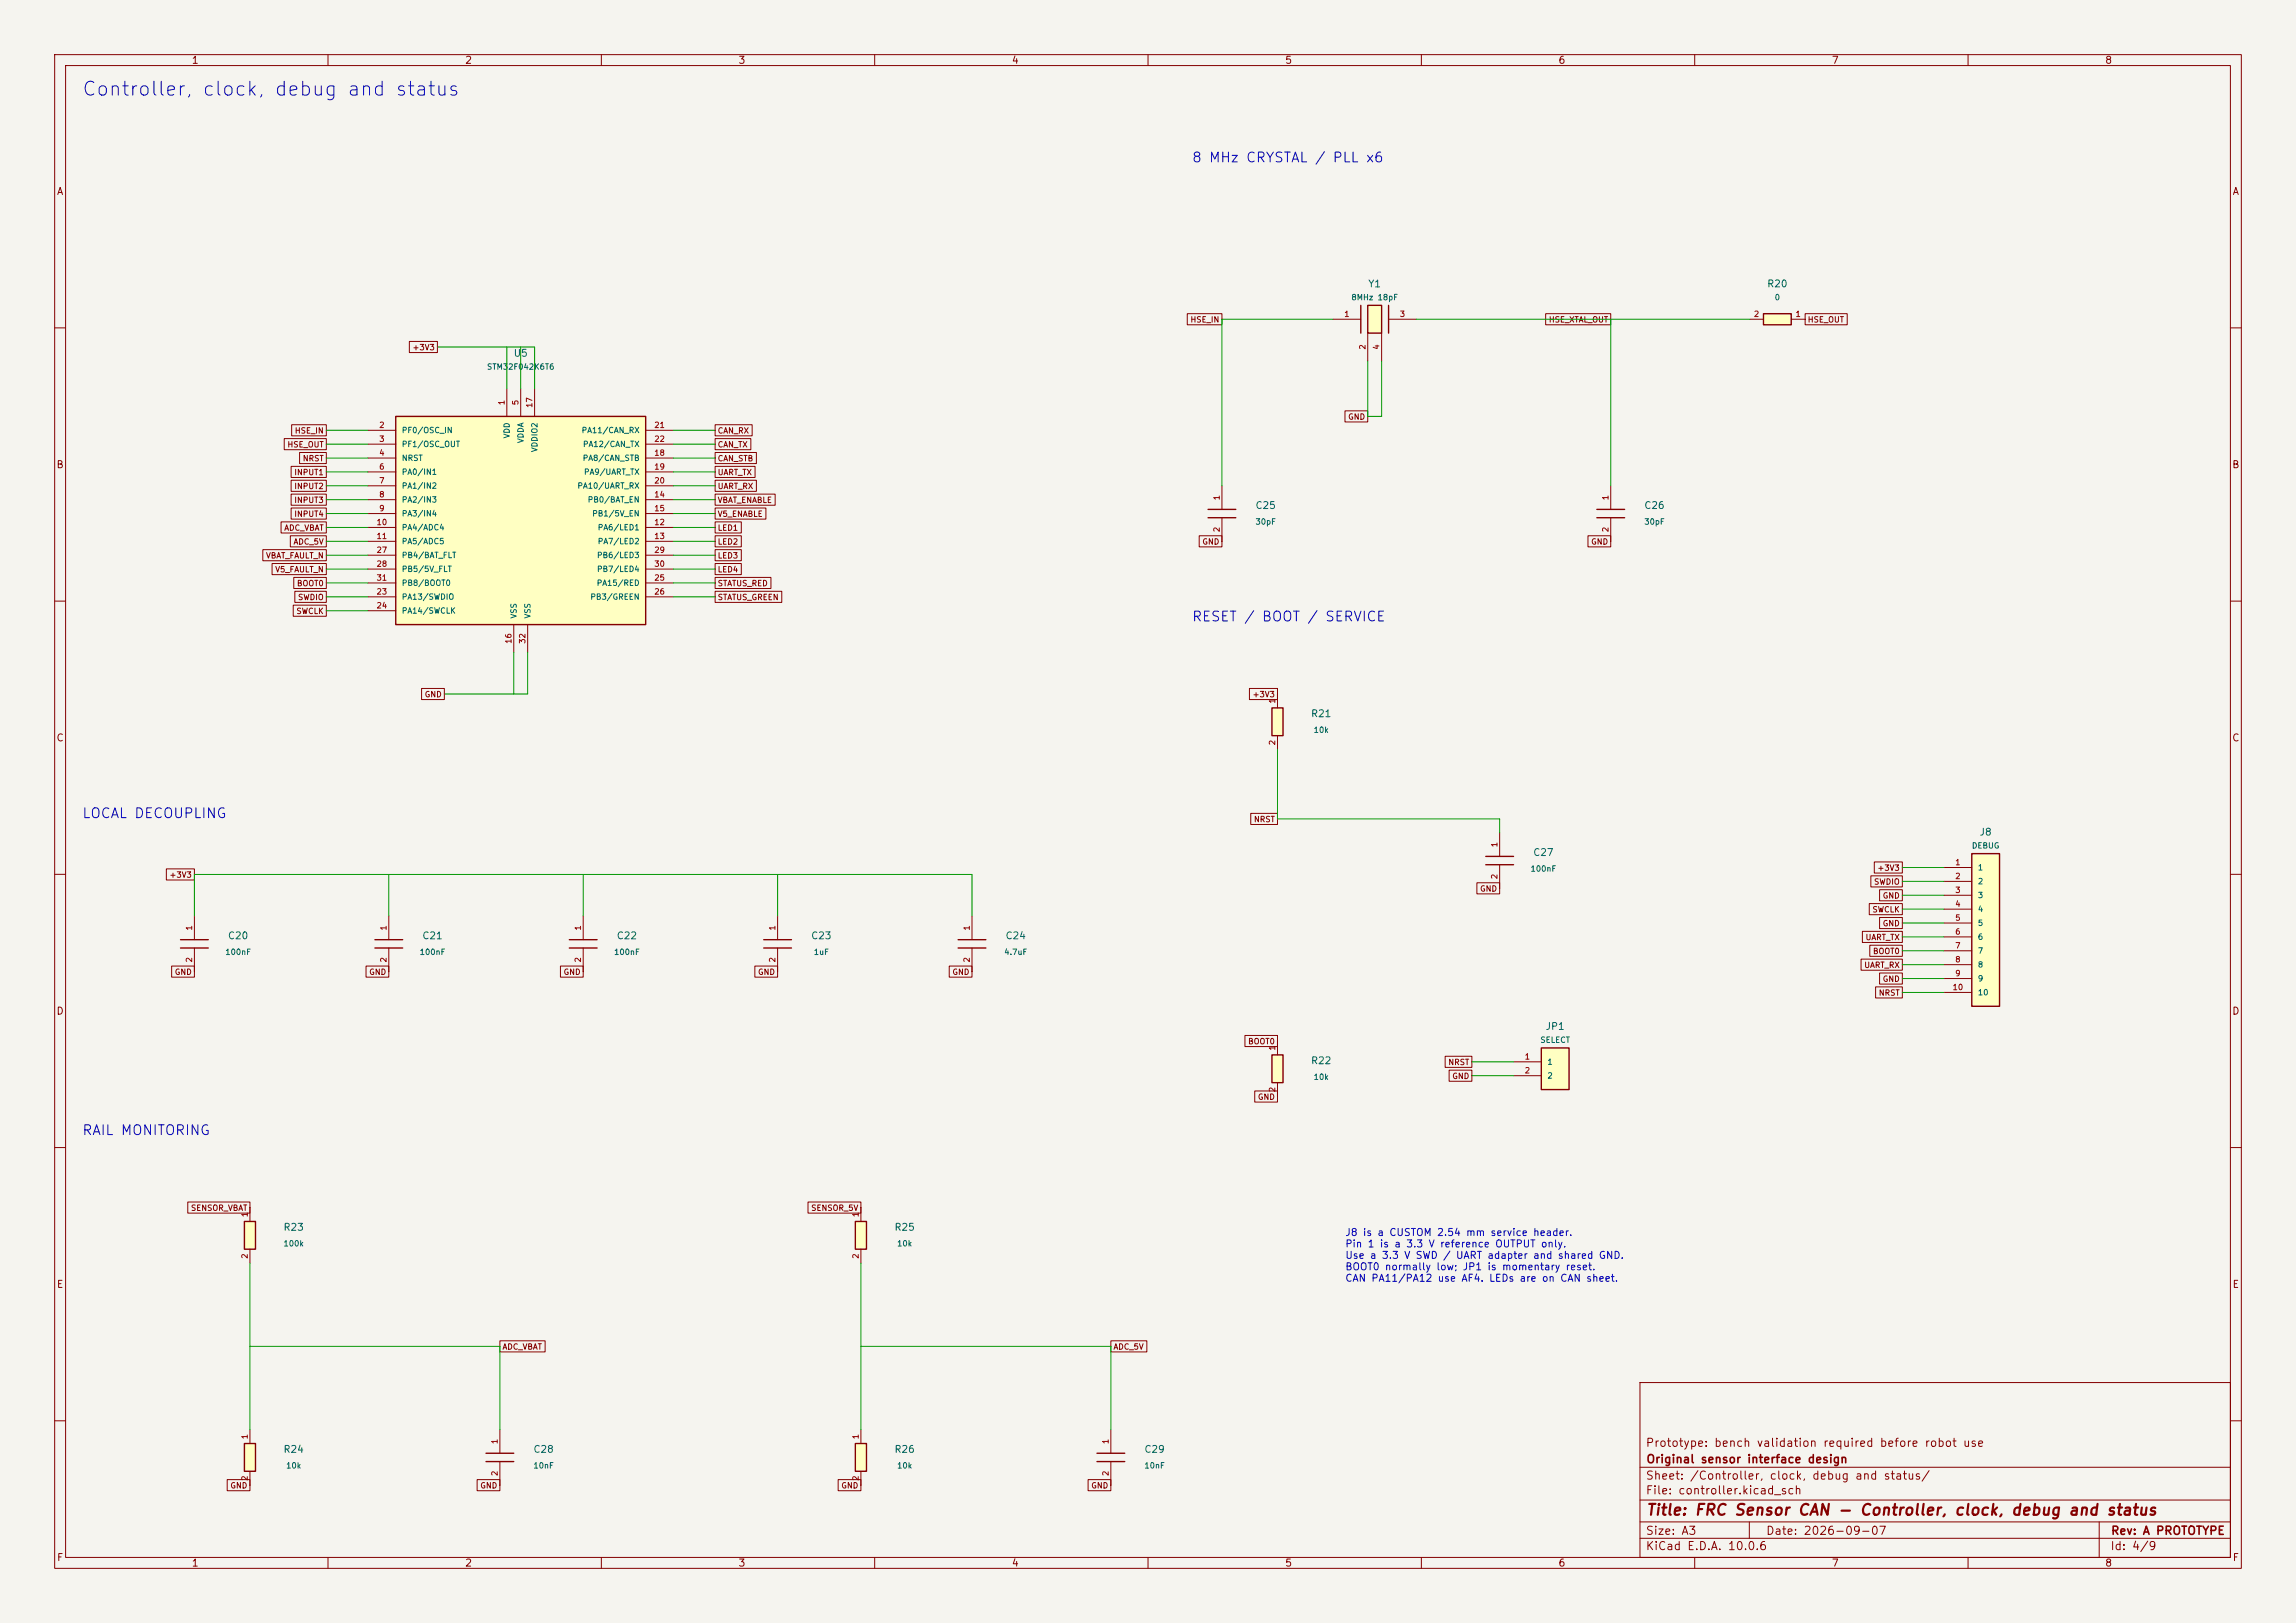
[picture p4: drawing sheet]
<svg xmlns="http://www.w3.org/2000/svg" width="420mm" height="297mm" viewBox="0 0 420 297" stroke-linecap="round" stroke-linejoin="round" font-family="sans-serif">
<defs><g id="words">
<text font-size="2.5" fill="#0000c2" x="14.8" y="18.2">Controller, clock, debug and status</text>
<text font-size="2" fill="#840000" x="301" y="277.8">Title: FRC Sensor CAN - Controller, clock, debug and status</text>
<g font-size="1.8" fill="#0000c2">
<text x="217.9" y="30.2">8 MHz CRYSTAL / PLL x6</text>
<text x="217.9" y="114.2">RESET / BOOT / SERVICE</text>
<text x="14.9" y="150.2">LOCAL DECOUPLING</text>
<text x="14.9" y="208.2">RAIL MONITORING</text>
</g>
<g font-size="1.5" fill="#840000">
<text x="300.9" y="265.1">Prototype: bench validation required before robot use</text>
<text x="301" y="268.1">Original sensor interface design</text>
<text x="300.9" y="273.8">File: controller.kicad_sch</text>
<text x="300.9" y="271.1">Sheet: /Controller, clock, debug and status/</text>
<text x="300.9" y="281.2">Size: A3</text>
<text x="322.9" y="281.2">Date: 2026-09-07</text>
<text x="386" y="281.2">Rev: A PROTOTYPE</text>
<text x="300.9" y="284">KiCad E.D.A. 10.0.6</text>
<text x="385.9" y="284">Id: 4/9</text>
</g>
<g font-size="1.3" fill="#840000">
<text x="35" y="12">1</text>
<text x="85" y="12">2</text>
<text x="135" y="12">3</text>
<text x="185" y="12">4</text>
<text x="235" y="12">5</text>
<text x="285" y="12">6</text>
<text x="335" y="12">7</text>
<text x="385" y="12">8</text>
<text x="10.3" y="36">A</text>
<text x="408.3" y="36">A</text>
<text x="10.2" y="86">B</text>
<text x="408.2" y="86">B</text>
<text x="10.2" y="136">C</text>
<text x="408.2" y="136">C</text>
<text x="10.2" y="186">D</text>
<text x="408.2" y="186">D</text>
<text x="10.3" y="236">E</text>
<text x="408.3" y="236">E</text>
<text x="10.3" y="286">F</text>
<text x="35" y="287">1</text>
<text x="85" y="287">2</text>
<text x="135" y="287">3</text>
<text x="185" y="287">4</text>
<text x="235" y="287">5</text>
<text x="285" y="287">6</text>
<text x="335" y="287">7</text>
<text x="385" y="287">8</text>
<text x="408.3" y="286">F</text>
</g>
<g font-size="1.3" fill="#006464">
<text x="250.2" y="52.9">Y1</text>
<text x="323.1" y="52.9">R20</text>
<text x="93.9" y="65.6">U5</text>
<text x="229.5" y="93.4">C25</text>
<text x="300.7" y="93.4">C26</text>
<text x="239.7" y="131.5">R21</text>
<text x="362" y="153.2">J8</text>
<text x="280.3" y="156.9">C27</text>
<text x="41.6" y="172.2">C20</text>
<text x="77.1" y="172.2">C21</text>
<text x="112.7" y="172.2">C22</text>
<text x="148.3" y="172.2">C23</text>
<text x="183.8" y="172.2">C24</text>
<text x="282.6" y="188.8">JP1</text>
<text x="239.7" y="195">R22</text>
<text x="51.7" y="225.5">R23</text>
<text x="163.5" y="225.5">R25</text>
<text x="51.7" y="266.2">R24</text>
<text x="97.5" y="266.2">C28</text>
<text x="163.5" y="266.2">R26</text>
<text x="209.2" y="266.2">C29</text>
</g>
<g font-size="1.3" fill="#0000c2">
<text x="246" y="226.5">J8 is a CUSTOM 2.54 mm service header.</text>
<text x="246" y="228.6">Pin 1 is a 3.3 V reference OUTPUT only.</text>
<text x="246" y="230.7">Use a 3.3 V SWD / UART adapter and shared GND.</text>
<text x="246" y="232.8">BOOT0 normally low; JP1 is momentary reset.</text>
<text x="246" y="234.9">CAN PA11/PA12 use AF4. LEDs are on CAN sheet.</text>
</g>
<g font-size="1" fill="#840000">
<text x="217.7" y="59.3">HSE_IN</text>
<text x="283.2" y="59.3">HSE_XTAL_OUT</text>
<text x="330.6" y="59.3">HSE_OUT</text>
<text x="75.4" y="64.3">+3V3</text>
<text x="246.5" y="77">GND</text>
<text x="52.5" y="82.1">HSE_OUT</text>
<text x="53.8" y="79.6">HSE_IN</text>
<text x="131.2" y="82.1">CAN_TX</text>
<text x="131.2" y="79.6">CAN_RX</text>
<text x="53.7" y="89.7">INPUT2</text>
<text x="53.7" y="87.2">INPUT1</text>
<text x="55.3" y="84.7">NRST</text>
<text x="131.2" y="84.7">CAN_STB</text>
<text x="131.2" y="87.2">UART_TX</text>
<text x="131.2" y="89.7">UART_RX</text>
<text x="53.7" y="92.3">INPUT3</text>
<text x="53.7" y="94.8">INPUT4</text>
<text x="131.2" y="92.3">VBAT_ENABLE</text>
<text x="131.2" y="94.8">V5_ENABLE</text>
<text x="51.9" y="97.4">ADC_VBAT</text>
<text x="53.6" y="99.9">ADC_5V</text>
<text x="131.2" y="99.9">LED2</text>
<text x="131.2" y="97.4">LED1</text>
<text x="219.8" y="99.9">GND</text>
<text x="291" y="99.9">GND</text>
<text x="48.6" y="102.4">VBAT_FAULT_N</text>
<text x="50.3" y="105">V5_FAULT_N</text>
<text x="54.2" y="107.5">BOOT0</text>
<text x="131.2" y="102.4">LED3</text>
<text x="131.2" y="105">LED4</text>
<text x="131.2" y="107.5">STATUS_RED</text>
<text x="54.1" y="112.6">SWCLK</text>
<text x="54.4" y="110.1">SWDIO</text>
<text x="131.2" y="110.1">STATUS_GREEN</text>
<text x="77.6" y="127.8">GND</text>
<text x="229" y="127.8">+3V3</text>
<text x="229.3" y="150.7">NRST</text>
<text x="30.9" y="160.9">+3V3</text>
<text x="343.3" y="159.6">+3V3</text>
<text x="270.6" y="163.4">GND</text>
<text x="342.4" y="167.2">SWCLK</text>
<text x="342.7" y="162.1">SWDIO</text>
<text x="344.3" y="164.7">GND</text>
<text x="341.2" y="172.3">UART_TX</text>
<text x="344.3" y="169.8">GND</text>
<text x="31.9" y="178.6">GND</text>
<text x="67.4" y="178.6">GND</text>
<text x="103" y="178.6">GND</text>
<text x="138.6" y="178.6">GND</text>
<text x="174.1" y="178.6">GND</text>
<text x="340.9" y="177.4">UART_RX</text>
<text x="342.5" y="174.8">BOOT0</text>
<text x="344.3" y="179.9">GND</text>
<text x="343.6" y="182.5">NRST</text>
<text x="228.2" y="191.3">BOOT0</text>
<text x="264.8" y="195.2">NRST</text>
<text x="265.6" y="197.7">GND</text>
<text x="230" y="201.5">GND</text>
<text x="34.8" y="221.8">SENSOR_VBAT</text>
<text x="148.3" y="221.8">SENSOR_5V</text>
<text x="91.8" y="247.2">ADC_VBAT</text>
<text x="203.6" y="247.2">ADC_5V</text>
<text x="42" y="272.6">GND</text>
<text x="87.8" y="272.6">GND</text>
<text x="153.8" y="272.6">GND</text>
<text x="199.5" y="272.6">GND</text>
</g>
<g font-size="1" fill="#a90000">
<text x="245.8" y="58.2">1</text>
<text x="256" y="58.2">3</text>
<text x="320.7" y="58.2">2</text>
<text x="328.3" y="58.2">1</text>
<text x="250" y="64.1" transform="rotate(-90 250 64.1)">2</text>
<text x="252.5" y="64.1" transform="rotate(-90 252.5 64.1)">4</text>
<text x="92.5" y="74.2" transform="rotate(-90 92.5 74.2)">1</text>
<text x="95.1" y="74.2" transform="rotate(-90 95.1 74.2)">5</text>
<text x="97.6" y="74.7" transform="rotate(-90 97.6 74.7)">17</text>
<text x="69.3" y="78.6">2</text>
<text x="69.3" y="81.1">3</text>
<text x="69.3" y="83.6">4</text>
<text x="119.6" y="83.6">18</text>
<text x="119.6" y="78.6">21</text>
<text x="119.6" y="81.1">22</text>
<text x="69.3" y="86.2">6</text>
<text x="69.3" y="88.7">7</text>
<text x="119.6" y="86.2">19</text>
<text x="119.6" y="88.7">20</text>
<text x="69.3" y="91.3">8</text>
<text x="69.3" y="93.8">9</text>
<text x="119.6" y="91.3">14</text>
<text x="119.6" y="93.8">15</text>
<text x="223.3" y="91.6" transform="rotate(-90 223.3 91.6)">1</text>
<text x="294.5" y="91.6" transform="rotate(-90 294.5 91.6)">1</text>
<text x="68.8" y="96.3">10</text>
<text x="68.8" y="98.9">11</text>
<text x="68.8" y="101.4">27</text>
<text x="119.6" y="96.3">12</text>
<text x="119.6" y="98.9">13</text>
<text x="119.6" y="101.4">29</text>
<text x="223.3" y="97.5" transform="rotate(-90 223.3 97.5)">2</text>
<text x="294.5" y="97.5" transform="rotate(-90 294.5 97.5)">2</text>
<text x="68.8" y="104">28</text>
<text x="68.8" y="106.5">31</text>
<text x="119.6" y="106.5">25</text>
<text x="119.6" y="104">30</text>
<text x="68.8" y="109">23</text>
<text x="68.8" y="111.6">24</text>
<text x="119.6" y="109">26</text>
<text x="93.8" y="117.9" transform="rotate(-90 93.8 117.9)">16</text>
<text x="96.3" y="117.9" transform="rotate(-90 96.3 117.9)">32</text>
<text x="233.5" y="128.9" transform="rotate(-90 233.5 128.9)">1</text>
<text x="233.5" y="136.5" transform="rotate(-90 233.5 136.5)">2</text>
<text x="274.1" y="155.1" transform="rotate(-90 274.1 155.1)">1</text>
<text x="274.1" y="161" transform="rotate(-90 274.1 161)">2</text>
<text x="357.6" y="158.6">1</text>
<text x="357.6" y="161.1">2</text>
<text x="357.6" y="163.6">3</text>
<text x="357.6" y="166.2">4</text>
<text x="35.4" y="170.4" transform="rotate(-90 35.4 170.4)">1</text>
<text x="70.9" y="170.4" transform="rotate(-90 70.9 170.4)">1</text>
<text x="106.5" y="170.4" transform="rotate(-90 106.5 170.4)">1</text>
<text x="142.1" y="170.4" transform="rotate(-90 142.1 170.4)">1</text>
<text x="177.6" y="170.4" transform="rotate(-90 177.6 170.4)">1</text>
<text x="357.6" y="168.7">5</text>
<text x="357.6" y="171.3">6</text>
<text x="357.6" y="173.8">7</text>
<text x="35.4" y="176.2" transform="rotate(-90 35.4 176.2)">2</text>
<text x="70.9" y="176.2" transform="rotate(-90 70.9 176.2)">2</text>
<text x="106.5" y="176.2" transform="rotate(-90 106.5 176.2)">2</text>
<text x="142.1" y="176.2" transform="rotate(-90 142.1 176.2)">2</text>
<text x="177.6" y="176.2" transform="rotate(-90 177.6 176.2)">2</text>
<text x="357.6" y="176.3">8</text>
<text x="357.6" y="178.9">9</text>
<text x="357.1" y="181.4">10</text>
<text x="233.5" y="192.4" transform="rotate(-90 233.5 192.4)">1</text>
<text x="278.8" y="194.1">1</text>
<text x="278.8" y="196.7">2</text>
<text x="233.5" y="200" transform="rotate(-90 233.5 200)">2</text>
<text x="45.5" y="222.8" transform="rotate(-90 45.5 222.8)">1</text>
<text x="157.3" y="222.8" transform="rotate(-90 157.3 222.8)">1</text>
<text x="45.5" y="230.5" transform="rotate(-90 45.5 230.5)">2</text>
<text x="157.3" y="230.5" transform="rotate(-90 157.3 230.5)">2</text>
<text x="45.5" y="263.5" transform="rotate(-90 45.5 263.5)">1</text>
<text x="157.3" y="263.5" transform="rotate(-90 157.3 263.5)">1</text>
<text x="91.3" y="264.4" transform="rotate(-90 91.3 264.4)">1</text>
<text x="203" y="264.4" transform="rotate(-90 203 264.4)">1</text>
<text x="45.5" y="271.1" transform="rotate(-90 45.5 271.1)">2</text>
<text x="91.3" y="270.2" transform="rotate(-90 91.3 270.2)">2</text>
<text x="157.3" y="271.1" transform="rotate(-90 157.3 271.1)">2</text>
<text x="203" y="270.2" transform="rotate(-90 203 270.2)">2</text>
</g>
<g font-size="1" fill="#006464">
<text x="247.1" y="55.2">8MHz 18pF</text>
<text x="324.5" y="55.2">0</text>
<text x="89" y="67.9">STM32F042K6T6</text>
<text x="73.4" y="79.5">PF0/OSC_IN</text>
<text x="73.4" y="82">PF1/OSC_OUT</text>
<text x="93.5" y="80.3" transform="rotate(-90 93.5 80.3)">VDD</text>
<text x="96" y="81.2" transform="rotate(-90 96 81.2)">VDDA</text>
<text x="98.6" y="82.8" transform="rotate(-90 98.6 82.8)">VDDIO2</text>
<text x="106.3" y="79.5">PA11/CAN_RX</text>
<text x="106.5" y="82">PA12/CAN_TX</text>
<text x="73.4" y="84.6">NRST</text>
<text x="73.4" y="87.1">PA0/IN1</text>
<text x="73.4" y="89.7">PA1/IN2</text>
<text x="105.5" y="89.7">PA10/UART_RX</text>
<text x="106.5" y="84.6">PA8/CAN_STB</text>
<text x="106.7" y="87.1">PA9/UART_TX</text>
<text x="73.4" y="92.2">PA2/IN3</text>
<text x="73.4" y="94.7">PA3/IN4</text>
<text x="107.4" y="92.2">PB0/BAT_EN</text>
<text x="108.2" y="94.7">PB1/5V_EN</text>
<text x="73.4" y="97.3">PA4/ADC4</text>
<text x="73.4" y="99.8">PA5/ADC5</text>
<text x="109.2" y="97.3">PA6/LED1</text>
<text x="109.2" y="99.8">PA7/LED2</text>
<text x="229.6" y="96.2">30pF</text>
<text x="300.7" y="96.2">30pF</text>
<text x="73.4" y="102.4">PB4/BAT_FLT</text>
<text x="73.4" y="104.9">PB5/5V_FLT</text>
<text x="73.4" y="107.4">PB8/BOOT0</text>
<text x="109.1" y="107.4">PA15/RED</text>
<text x="109.1" y="102.4">PB6/LED3</text>
<text x="109.1" y="104.9">PB7/LED4</text>
<text x="73.4" y="110">PA13/SWDIO</text>
<text x="73.4" y="112.5">PA14/SWCLK</text>
<text x="94.7" y="113.3" transform="rotate(-90 94.7 113.3)">VSS</text>
<text x="97.3" y="113.3" transform="rotate(-90 97.3 113.3)">VSS</text>
<text x="107.9" y="110">PB3/GREEN</text>
<text x="240.2" y="134.3">10k</text>
<text x="360.6" y="155.5">DEBUG</text>
<text x="279.9" y="159.7">100nF</text>
<text x="361.7" y="159.5">1</text>
<text x="361.7" y="162.1">2</text>
<text x="361.7" y="164.6">3</text>
<text x="361.7" y="167.1">4</text>
<text x="361.7" y="169.7">5</text>
<text x="361.7" y="172.2">6</text>
<text x="41.1" y="175">100nF</text>
<text x="76.7" y="175">100nF</text>
<text x="112.2" y="175">100nF</text>
<text x="148.8" y="175">1uF</text>
<text x="183.6" y="175">4.7uF</text>
<text x="361.7" y="174.8">7</text>
<text x="361.7" y="177.3">8</text>
<text x="361.7" y="179.8">9</text>
<text x="361.7" y="182.4">10</text>
<text x="281.7" y="191.1">SELECT</text>
<text x="240.2" y="197.8">10k</text>
<text x="283" y="195.1">1</text>
<text x="283" y="197.6">2</text>
<text x="51.8" y="228.3">100k</text>
<text x="164" y="228.3">10k</text>
<text x="52.2" y="269">10k</text>
<text x="97.5" y="269">10nF</text>
<text x="164" y="269">10k</text>
<text x="209.2" y="269">10nF</text>
</g>
</g></defs>
<path d="M0 0h420v297h-420z" fill="#f5f4ef" stroke="#f5f4ef" stroke-width=".18"/>
<g fill="none" stroke="#840000" stroke-width=".18">
<path d="M10 10h400v277h-400zM12 12h396v273h-396zM60 10v2M110 10v2M160 10v2M210 10v2M260 10v2M310 10v2M360 10v2M10 60h2M408 60h2M10 110h2"/>
<path d="M408 110h2M10 160h2M408 160h2M106.7 167.6v4.4M106.7 173.5v4.3M10 210h2M408 210h2M300 253h108v32h-108zM10 260h2M300 278.5h108M300 274.5h108M300 268.5h108"/>
<path d="M320 278.5v3M384 278.5v6.5M408 260h2M60 285v2M110 285v2M160 285v2M210 285v2M260 285v2M300 281.5h108M310 285v2M360 285v2"/>
</g>
<path d="M104.1 172h5.1M104.1 173.5h5.1" fill="none" stroke="#840000" stroke-width=".25"/>
<path d="M250.2 55.9h2.5v5.1h-2.5z" fill="#ffffc2"/>
<path d="M248.9 55.9v5.1M250.2 55.9h2.5v5.1h-2.5zM254 55.9v5.1M292.1 93.2h5.1M292.1 94.7h5.1" fill="none" stroke="#840000" stroke-width=".25"/>
<path d="M243.8 58.4h5.1M254 58.4h5.1M250.2 61v5M252.7 61v5M294.6 88.9v4.3M294.6 94.7v4.4" fill="none" stroke="#840000" stroke-width=".18"/>
<path d="M232.7 129.5h2v5.1h-2z" fill="#ffffc2"/>
<path d="M232.7 129.5h2v5.1h-2zM88.9 265.9h5.1M88.9 267.5h5.1" fill="none" stroke="#840000" stroke-width=".25"/>
<path d="M233.7 127v2.5M233.7 134.6v2.6M91.4 261.6v4.3M91.4 267.5v4.3" fill="none" stroke="#840000" stroke-width=".18"/>
<path d="M44.7 264.2h2v5h-2z" fill="#ffffc2"/>
<path d="M44.7 264.2h2v5h-2z" fill="none" stroke="#840000" stroke-width=".25"/>
<path d="M45.7 261.6v2.6M45.7 269.2v2.6" fill="none" stroke="#840000" stroke-width=".18"/>
<path d="M44.7 223.5h2v5.1h-2z" fill="#ffffc2"/>
<path d="M44.7 223.5h2v5.1h-2z" fill="none" stroke="#840000" stroke-width=".25"/>
<path d="M45.7 221v2.5M45.7 228.6v2.5" fill="none" stroke="#840000" stroke-width=".18"/>
<path d="M72.4 76.2h45.7v38.1h-45.7z" fill="#ffffc2"/>
<path d="M72.4 76.2h45.7v38.1h-45.7zM200.7 265.9h5M200.7 267.5h5" fill="none" stroke="#840000" stroke-width=".25"/>
<g fill="none" stroke="#840000" stroke-width=".18">
<path d="M67.3 78.7h5.1M92.7 71.1v5.1M95.2 71.1v5.1M97.8 71.1v5.1M118.1 78.7h5.1M67.3 81.3h5.1M67.3 83.8h5.1M67.3 86.4h5.1M67.3 88.9h5.1M67.3 91.4h5.1M67.3 94h5.1M67.3 96.5h5.1"/>
<path d="M67.3 99.1h5.1M118.1 81.3h5.1M118.1 83.8h5.1M118.1 86.4h5.1M118.1 88.9h5.1M118.1 91.4h5.1M118.1 94h5.1M118.1 96.5h5.1M118.1 99.1h5.1M67.3 109.2h5.1M67.3 111.8h5.1M67.3 106.7h5.1"/>
<path d="M67.3 101.6h5.1M67.3 104.1h5.1M94 114.3v5.1M96.5 114.3v5.1M118.1 109.2h5.1M118.1 106.7h5.1M118.1 101.6h5.1M118.1 104.1h5.1M203.2 261.6v4.3M203.2 267.5v4.3"/>
</g>
<path d="M156.5 264.2h2v5h-2z" fill="#ffffc2"/>
<path d="M156.5 264.2h2v5h-2z" fill="none" stroke="#840000" stroke-width=".25"/>
<path d="M157.5 261.6v2.6M157.5 269.2v2.6" fill="none" stroke="#840000" stroke-width=".18"/>
<path d="M322.6 57.4h5.1v2h-5.1z" fill="#ffffc2"/>
<path d="M322.6 57.4h5.1v2h-5.1z" fill="none" stroke="#840000" stroke-width=".25"/>
<path d="M320 58.4h2.6M327.7 58.4h2.5" fill="none" stroke="#840000" stroke-width=".18"/>
<path d="M156.5 223.5h2v5.1h-2z" fill="#ffffc2"/>
<path d="M33 172h5.1M33 173.5h5.1M139.7 172h5.1M139.7 173.5h5.1M175.3 172h5M175.3 173.5h5M156.5 223.5h2v5.1h-2z" fill="none" stroke="#840000" stroke-width=".25"/>
<path d="M35.6 167.6v4.4M35.6 173.5v4.3M142.2 167.6v4.4M142.2 173.5v4.3M177.8 167.6v4.4M177.8 173.5v4.3M157.5 221v2.5M157.5 228.6v2.5" fill="none" stroke="#840000" stroke-width=".18"/>
<path d="M360.7 156.2h5.1v28h-5.1z" fill="#ffffc2"/>
<path d="M271.8 156.7h5.1M271.8 158.2h5.1M360.7 156.2h5.1v28h-5.1zM68.6 172h5.1M68.6 173.5h5.1" fill="none" stroke="#840000" stroke-width=".25"/>
<g fill="none" stroke="#840000" stroke-width=".18">
<path d="M274.3 152.4v4.3M274.3 158.2v4.4M355.6 158.8h5.1M71.1 167.6v4.4M71.1 173.5v4.3M355.6 161.3h5.1M355.6 163.8h5.1M355.6 166.4h5.1M355.6 168.9h5.1M355.6 171.5h5.1M355.6 174h5.1M355.6 176.5h5.1"/>
<path d="M355.6 179.1h5.1M355.6 181.6h5.1"/>
</g>
<path d="M281.9 191.8h5.1v7.6h-5.1z" fill="#ffffc2"/>
<path d="M281.9 191.8h5.1v7.6h-5.1z" fill="none" stroke="#840000" stroke-width=".25"/>
<path d="M276.9 194.3h5M276.9 196.9h5" fill="none" stroke="#840000" stroke-width=".18"/>
<path d="M232.7 193h2v5.1h-2z" fill="#ffffc2"/>
<path d="M221 93.2h5.1M221 94.7h5.1M232.7 193h2v5.1h-2z" fill="none" stroke="#840000" stroke-width=".25"/>
<g fill="none" stroke="#840000" stroke-width=".18">
<path d="M217.2 57.4h6.3v2h-6.3zM282.7 57.4h11.9v2h-11.9zM330.2 57.4h7.7v2h-7.7zM53.3 77.7h6.4v2.1h-6.4zM74.9 62.5h5.1v2h-5.1zM130.8 77.7h6.8v2.1h-6.8zM246 75.2h4.2v2h-4.2zM51.4 95.5h8.3v2h-8.3zM52 80.3h7.7v2h-7.7zM53.1 98h6.6v2.1h-6.6zM53.3 87.9h6.4v2h-6.4zM53.3 85.3h6.4v2.1h-6.4z"/>
<path d="M53.3 90.4h6.4v2.1h-6.4zM53.3 93h6.4v2h-6.4zM54.8 82.8h4.9v2h-4.9zM130.8 82.8h7.6v2h-7.6zM130.8 80.3h6.5v2h-6.5zM130.8 98h4.8v2.1h-4.8zM130.8 85.3h7.3v2.1h-7.3zM130.8 87.9h7.6v2h-7.6zM130.8 90.4h11v2.1h-11zM130.8 93h9.3v2h-9.3zM130.8 95.5h4.8v2h-4.8zM219.4 98h4.1v2.1h-4.1z"/>
<path d="M223.5 88.9v4.3M223.5 94.7v4.4M290.5 98h4.1v2.1h-4.1zM48.1 100.6h11.6v2h-11.6zM49.8 103.1h9.9v2.1h-9.9zM53.6 110.7h6.1v2.1h-6.1zM53.7 105.7h6v2h-6zM53.9 108.2h5.8v2h-5.8zM130.8 100.6h4.8v2h-4.8zM130.8 103.1h4.8v2.1h-4.8zM130.8 105.7h10.2v2h-10.2zM130.8 108.2h12.2v2h-12.2z"/>
<path d="M77.1 126h4.2v2h-4.2zM228.5 126h5.2v2h-5.2zM30.4 159h5.2v2h-5.2zM228.8 148.8h4.9v2.1h-4.9zM342.8 157.7h5.2v2.1h-5.2zM31.4 176.8h4.2v2h-4.2zM67 176.8h4.1v2h-4.1zM102.5 176.8h4.2v2h-4.2zM138.1 176.8h4.1v2h-4.1zM173.6 176.8h4.2v2h-4.2zM270.2 161.5h4.1v2.1h-4.1zM340.4 175.5h7.6v2h-7.6z"/>
<path d="M340.7 170.4h7.3v2.1h-7.3zM341.9 165.4h6.1v2h-6.1zM342 173h6v2h-6zM342.2 160.3h5.8v2h-5.8zM343.8 167.9h4.2v2h-4.2zM343.8 162.8h4.2v2h-4.2zM343.8 178.1h4.2v2h-4.2zM227.7 189.5h6v2h-6zM229.5 199.6h4.2v2.1h-4.2zM233.7 190.5v2.5M233.7 198.1v2.6M264.4 193.3h4.8v2h-4.8z"/>
<path d="M265.1 195.8h4.1v2.1h-4.1zM343.1 180.6h4.9v2h-4.9zM34.3 220h11.4v2h-11.4zM147.8 220h9.7v2h-9.7zM91.4 245.4h8.3v2h-8.3zM203.2 245.4h6.6v2h-6.6zM41.6 270.8h4.1v2h-4.1zM87.3 270.8h4.1v2h-4.1zM153.3 270.8h4.2v2h-4.2zM199 270.8h4.2v2h-4.2z"/>
</g>
<g fill="none" stroke="#009600" stroke-width=".18">
<path d="M243.8 58.4h-20.3v30.5M259.1 58.4h60.9M294.6 58.4v30.5M59.7 78.7h7.6M80 63.5h17.8v7.6M92.7 63.5v7.6M95.2 63.5v7.6M123.2 78.7h7.6M250.2 66v10.2h2.5v-10.2M59.7 99.1h7.6M59.7 96.5h7.6M59.7 94h7.6"/>
<path d="M59.7 91.4h7.6M59.7 88.9h7.6M59.7 86.4h7.6M59.7 83.8h7.6M59.7 81.3h7.6M123.2 99.1h7.6M123.2 96.5h7.6M123.2 94h7.6M123.2 91.4h7.6M123.2 88.9h7.6M123.2 86.4h7.6M123.2 83.8h7.6"/>
<path d="M123.2 81.3h7.6M59.7 111.8h7.6M59.7 109.2h7.6M59.7 106.7h7.6M59.7 104.1h7.6M59.7 101.6h7.6M94 119.4v7.6M96.5 119.4v7.6h-15.2M123.2 109.2h7.6M123.2 106.7h7.6M123.2 104.1h7.6M123.2 101.6h7.6"/>
<path d="M233.7 137.2v12.7h40.6v2.5M348 158.8h7.6M35.6 167.6v-7.6h142.2v7.6M71.1 160v7.6M106.7 160v7.6M142.2 160v7.6M348 171.5h7.6M348 179.1h7.6M348 176.5h7.6M348 174h7.6M348 168.9h7.6M348 166.4h7.6"/>
<path d="M348 163.8h7.6M348 161.3h7.6M269.2 196.9h7.7M269.2 194.3h7.7M348 181.6h7.6M45.7 231.1v30.5M157.5 231.1v30.5M45.7 246.4h45.7v15.2M157.5 246.4h45.7v15.2"/>
</g>
<use href="#words"/>
</svg>
